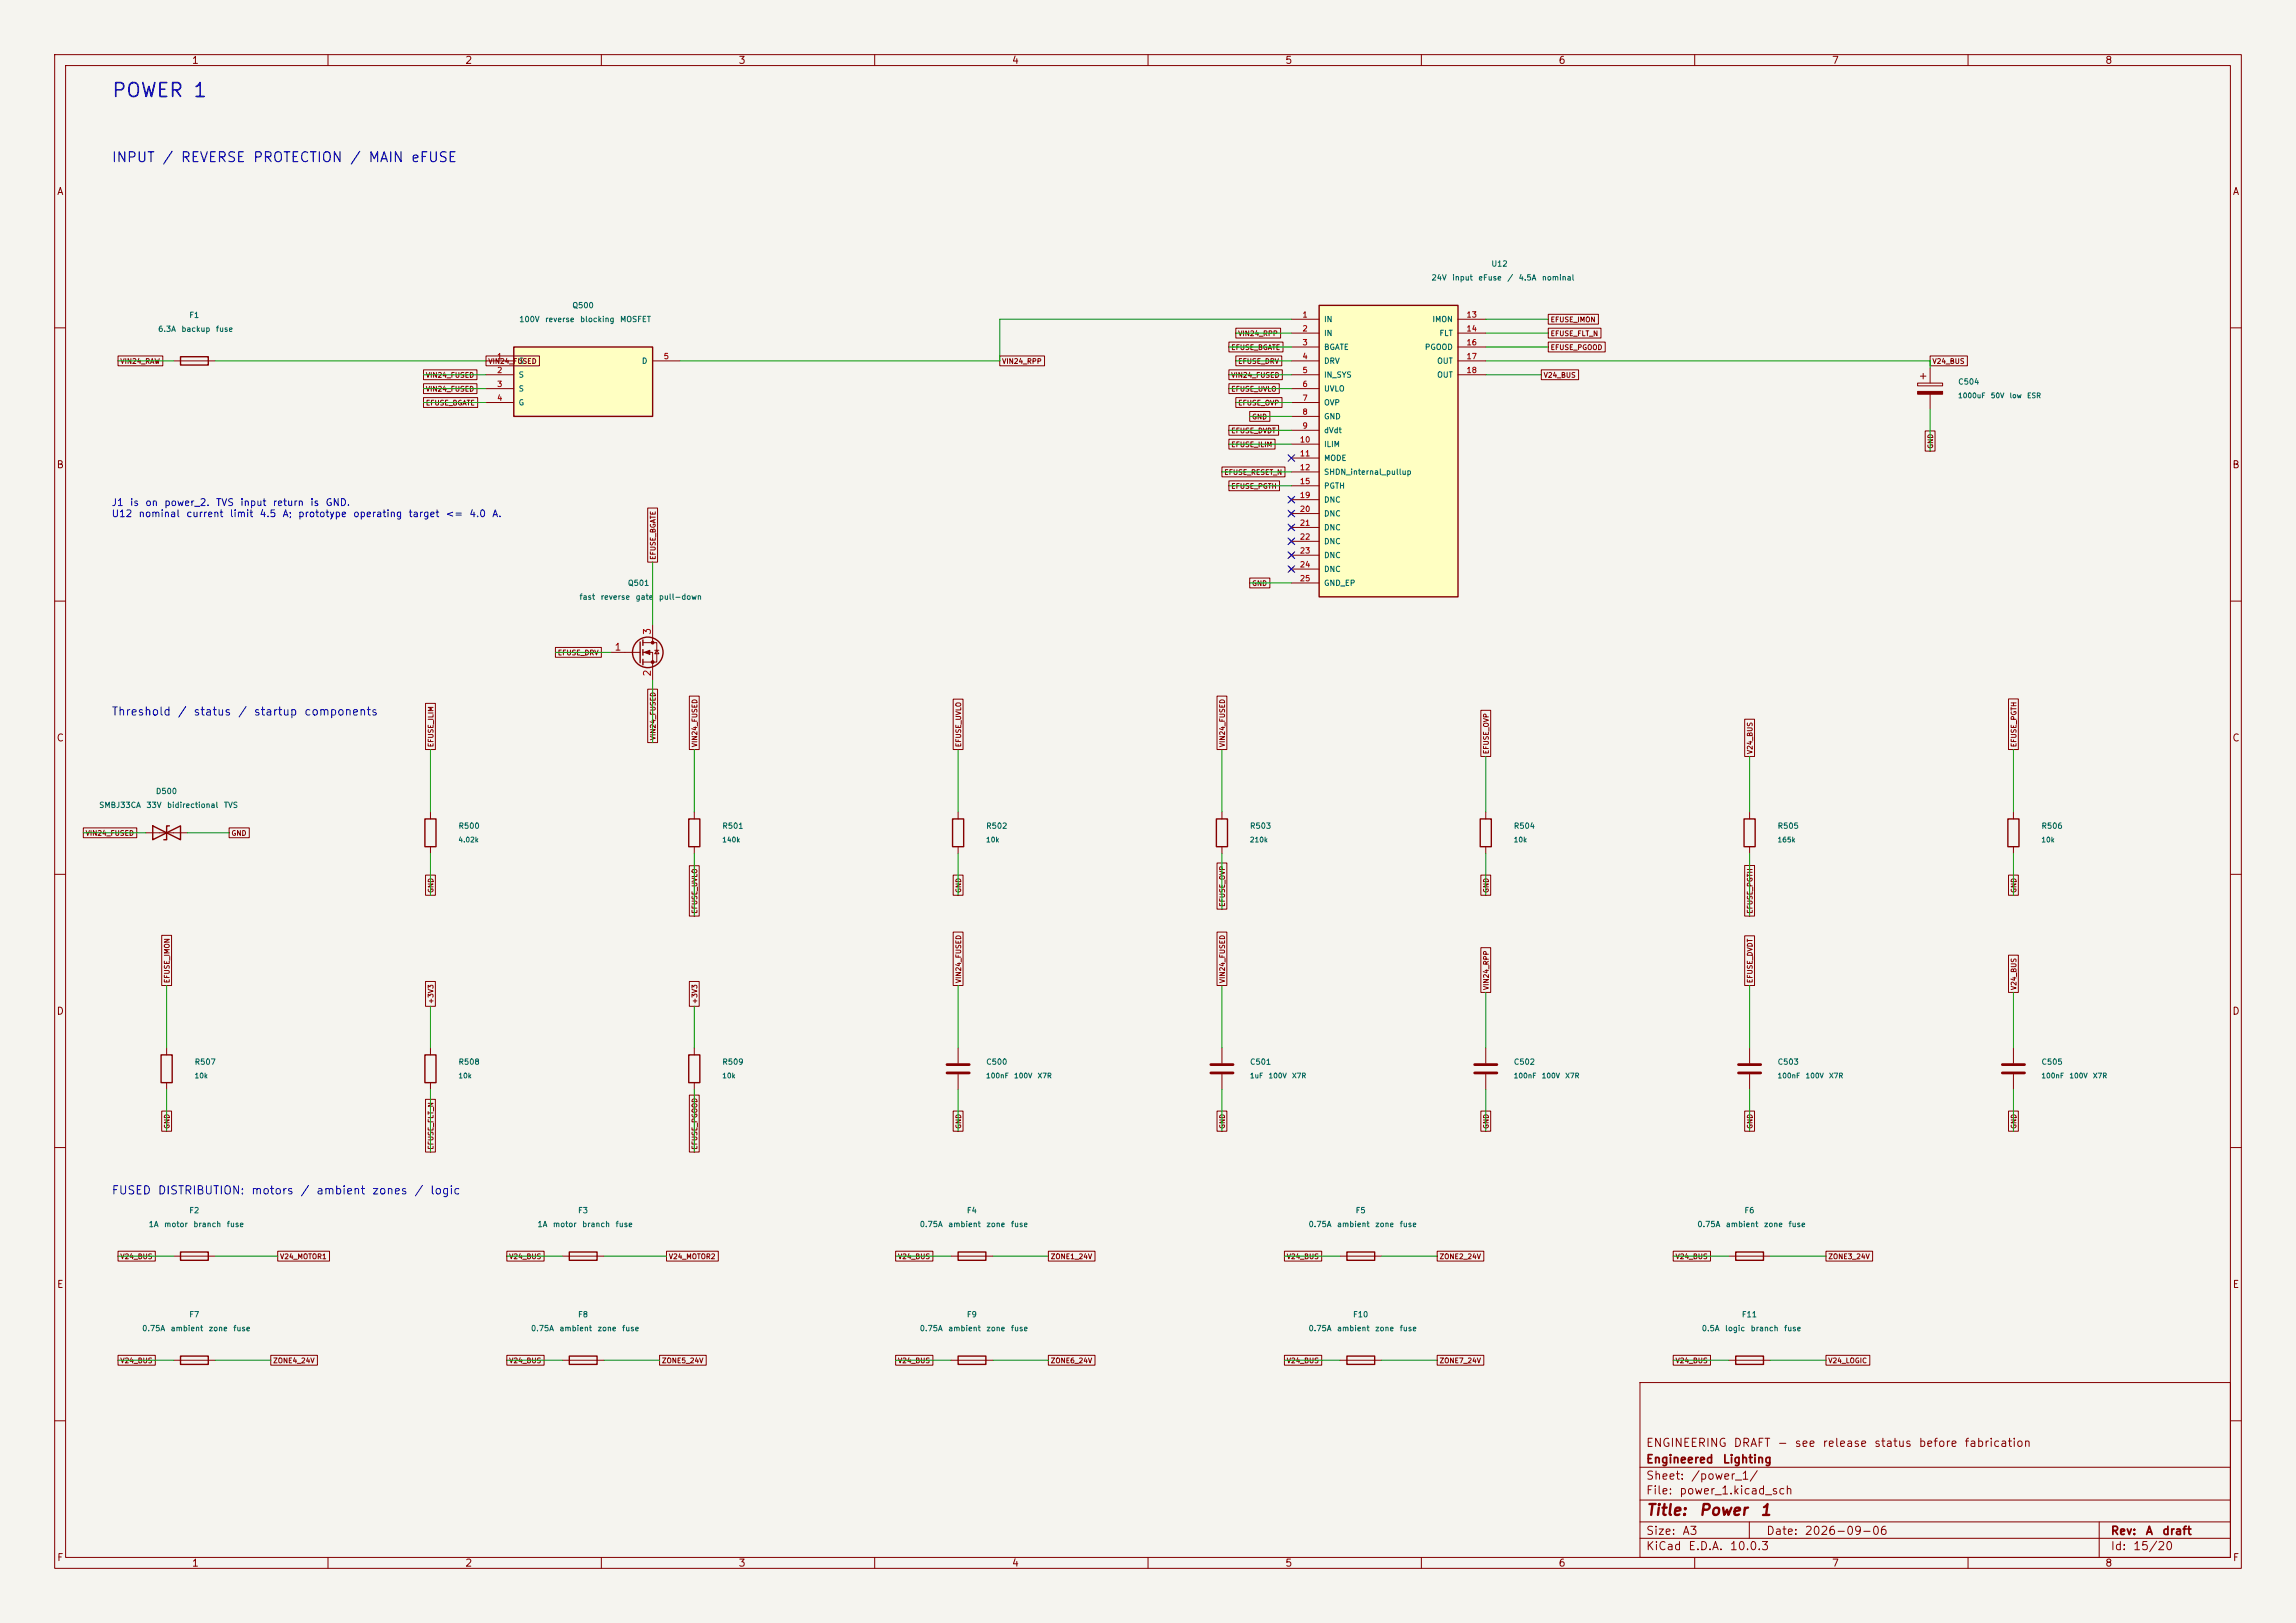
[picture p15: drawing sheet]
<svg xmlns="http://www.w3.org/2000/svg" width="420mm" height="297mm" viewBox="0 0 420 297" stroke-linecap="round" stroke-linejoin="round" font-family="sans-serif">
<defs><g id="words">
<text font-size="2.5" fill="#0000c2" x="20.3" y="18.4">POWER 1</text>
<g font-size="2" fill="#840000">
<text x="301" y="277.8">Title:</text>
<text x="310.7" y="277.8">Power</text>
<text x="321.8" y="277.8">1</text>
</g>
<text font-size="1.8" fill="#0000c2" x="20.3" y="30.1">INPUT / REVERSE PROTECTION / MAIN eFUSE</text>
<g font-size="1.5" fill="#0000c2">
<text x="20.3" y="131.3">Threshold</text>
<text x="32.4" y="131.3">/</text>
<text x="35.3" y="131.3">status</text>
<text x="43.4" y="131.3">/</text>
<text x="46.3" y="131.3">startup</text>
<text x="55.5" y="131.3">components</text>
<text x="20.3" y="218.9">FUSED</text>
<text x="28.8" y="218.9">DISTRIBUTION:</text>
<text x="45.8" y="218.9">motors</text>
<text x="54.9" y="218.9">/</text>
<text x="57.7" y="218.9">ambient</text>
<text x="68" y="218.9">zones</text>
<text x="75.7" y="218.9">/</text>
<text x="78.6" y="218.9">logic</text>
</g>
<g font-size="1.5" fill="#840000">
<text x="301" y="268.1">Engineered</text>
<text x="301" y="265.1">ENGINEERING</text>
<text x="315" y="268.1">Lighting</text>
<text x="317" y="265.1">DRAFT</text>
<text x="325" y="265.1">-</text>
<text x="328.2" y="265.1">see</text>
<text x="333.3" y="265.1">release</text>
<text x="342.7" y="265.1">status</text>
<text x="350.9" y="265.1">before</text>
<text x="359.2" y="265.1">fabrication</text>
<text x="301" y="273.8">File:</text>
<text x="301" y="271.1">Sheet:</text>
<text x="307.1" y="273.8">power_1.kicad_sch</text>
<text x="309.2" y="271.1">/power_1/</text>
<text x="301" y="281.2">Size:</text>
<text x="307.6" y="281.2">A3</text>
<text x="323" y="281.2">Date:</text>
<text x="330" y="281.2">2026-09-06</text>
<text x="386" y="281.2">Rev:</text>
<text x="392.4" y="281.2">A</text>
<text x="395.4" y="281.2">draft</text>
<text x="301" y="284">KiCad</text>
<text x="308.7" y="284">E.D.A.</text>
<text x="316.3" y="284">10.0.3</text>
<text x="386" y="284">Id:</text>
<text x="390.1" y="284">15/20</text>
</g>
<g font-size="1.3" fill="#840000">
<text x="35" y="12">1</text>
<text x="85" y="12">2</text>
<text x="135" y="12">3</text>
<text x="185" y="12">4</text>
<text x="235" y="12">5</text>
<text x="285" y="12">6</text>
<text x="335" y="12">7</text>
<text x="385" y="12">8</text>
<text x="10.3" y="36">A</text>
<text x="408.3" y="36">A</text>
<text x="10.3" y="86">B</text>
<text x="408.2" y="86">B</text>
<text x="10.3" y="136">C</text>
<text x="408.2" y="136">C</text>
<text x="10.3" y="186">D</text>
<text x="408.2" y="186">D</text>
<text x="10.3" y="236">E</text>
<text x="408.3" y="236">E</text>
<text x="10.3" y="286">F</text>
<text x="35" y="287">1</text>
<text x="85" y="287">2</text>
<text x="135" y="287">3</text>
<text x="185" y="287">4</text>
<text x="235" y="287">5</text>
<text x="285" y="287">6</text>
<text x="335" y="287">7</text>
<text x="385" y="287">8</text>
<text x="408.3" y="286">F</text>
</g>
<g font-size="1.3" fill="#0000c2">
<text x="20.3" y="92.9">J1</text>
<text x="20.3" y="94.9">U12</text>
<text x="23.7" y="92.9">is</text>
<text x="25.2" y="94.9">nominal</text>
<text x="26.5" y="92.9">on</text>
<text x="29.9" y="92.9">power_2.</text>
<text x="34" y="94.9">current</text>
<text x="39.4" y="92.9">TVS</text>
<text x="41.9" y="94.9">limit</text>
<text x="43.8" y="92.9">input</text>
<text x="47.4" y="94.9">4.5</text>
<text x="49.8" y="92.9">return</text>
<text x="51.6" y="94.9">A;</text>
<text x="54.4" y="94.9">prototype</text>
<text x="56.6" y="92.9">is</text>
<text x="59.4" y="92.9">GND.</text>
<text x="64.5" y="94.9">operating</text>
<text x="74.6" y="94.9">target</text>
<text x="81.4" y="94.9">&lt;=</text>
<text x="85.7" y="94.9">4.0</text>
<text x="89.9" y="94.9">A.</text>
</g>
<g font-size="1.3" fill="#a90000">
<text x="112.3" y="119.4">1</text>
<text x="119.4" y="116.3" transform="rotate(-90 119.4 116.3)">3</text>
<text x="119.4" y="123.9" transform="rotate(-90 119.4 123.9)">2</text>
</g>
<g font-size="1" fill="#006464">
<text x="261.8" y="51.6">24V</text>
<text x="265.5" y="51.6">input</text>
<text x="270.3" y="51.6">eFuse</text>
<text x="272.7" y="49">U12</text>
<text x="275.6" y="51.6">/</text>
<text x="277.7" y="51.6">4.5A</text>
<text x="282" y="51.6">nominal</text>
<text x="34.5" y="58.4">F1</text>
<text x="94.9" y="59.2">100V</text>
<text x="99.6" y="59.2">reverse</text>
<text x="104.6" y="56.6">Q500</text>
<text x="106" y="59.2">blocking</text>
<text x="113.3" y="59.2">MOSFET</text>
<text x="242.1" y="59.2">IN</text>
<text x="261.9" y="59.2">IMON</text>
<text x="28.8" y="61">6.3A</text>
<text x="33.1" y="61">backup</text>
<text x="39.4" y="61">fuse</text>
<text x="242.1" y="61.7">IN</text>
<text x="242.1" y="64.3">BGATE</text>
<text x="260.5" y="64.3">PGOOD</text>
<text x="263.2" y="61.7">FLT</text>
<text x="94.8" y="66.8">S</text>
<text x="94.8" y="69.3">S</text>
<text x="94.8" y="71.9">S</text>
<text x="117.3" y="66.8">D</text>
<text x="242.1" y="66.8">DRV</text>
<text x="242.1" y="69.3">IN_SYS</text>
<text x="242.1" y="71.9">UVLO</text>
<text x="262.8" y="66.8">OUT</text>
<text x="262.8" y="69.3">OUT</text>
<text x="358.1" y="70.6">C504</text>
<text x="94.8" y="74.4">G</text>
<text x="242.1" y="74.4">OVP</text>
<text x="242.1" y="77">GND</text>
<text x="242.1" y="79.5">dVdt</text>
<text x="242.1" y="82">ILIM</text>
<text x="242.1" y="84.6">MODE</text>
<text x="242.1" y="87.1">SHDN_internal_pullup</text>
<text x="242.1" y="89.7">PGTH</text>
<text x="242.1" y="92.2">DNC</text>
<text x="242.1" y="94.7">DNC</text>
<text x="242.1" y="97.3">DNC</text>
<text x="242.1" y="99.8">DNC</text>
<text x="114.8" y="107.4">Q501</text>
<text x="242.1" y="102.4">DNC</text>
<text x="242.1" y="104.9">DNC</text>
<text x="242.1" y="107.4">GND_EP</text>
<text x="105.9" y="110">fast</text>
<text x="109.8" y="110">reverse</text>
<text x="116.2" y="110">gate</text>
<text x="120.4" y="110">pull-down</text>
<text x="18" y="148.1">SMBJ33CA</text>
<text x="26.7" y="148.1">33V</text>
<text x="28.4" y="145.5">D500</text>
<text x="30.5" y="148.1">bidirectional</text>
<text x="40.9" y="148.1">TVS</text>
<text x="83.8" y="151.9">R500</text>
<text x="132" y="151.9">R501</text>
<text x="180.3" y="151.9">R502</text>
<text x="228.6" y="151.9">R503</text>
<text x="276.8" y="151.9">R504</text>
<text x="325.1" y="151.9">R505</text>
<text x="373.3" y="151.9">R506</text>
<text x="35.5" y="195.1">R507</text>
<text x="83.8" y="195.1">R508</text>
<text x="132" y="195.1">R509</text>
<text x="180.3" y="195.1">C500</text>
<text x="228.6" y="195.1">C501</text>
<text x="276.8" y="195.1">C502</text>
<text x="325.1" y="195.1">C503</text>
<text x="373.3" y="195.1">C505</text>
<text x="27.1" y="224.8">1A</text>
<text x="29.9" y="224.8">motor</text>
<text x="34.5" y="222.3">F2</text>
<text x="35.3" y="224.8">branch</text>
<text x="41.4" y="224.8">fuse</text>
<text x="98.2" y="224.8">1A</text>
<text x="101" y="224.8">motor</text>
<text x="105.6" y="222.3">F3</text>
<text x="106.4" y="224.8">branch</text>
<text x="112.5" y="224.8">fuse</text>
<text x="168.1" y="224.8">0.75A</text>
<text x="173.4" y="224.8">ambient</text>
<text x="176.8" y="222.3">F4</text>
<text x="180.3" y="224.8">zone</text>
<text x="184.8" y="224.8">fuse</text>
<text x="239.3" y="224.8">0.75A</text>
<text x="244.5" y="224.8">ambient</text>
<text x="247.9" y="222.3">F5</text>
<text x="251.4" y="224.8">zone</text>
<text x="255.9" y="224.8">fuse</text>
<text x="310.4" y="224.8">0.75A</text>
<text x="315.6" y="224.8">ambient</text>
<text x="319" y="222.3">F6</text>
<text x="322.6" y="224.8">zone</text>
<text x="327.1" y="224.8">fuse</text>
<text x="25.9" y="243.8">0.75A</text>
<text x="31.1" y="243.8">ambient</text>
<text x="34.5" y="241.3">F7</text>
<text x="38.1" y="243.8">zone</text>
<text x="42.6" y="243.8">fuse</text>
<text x="97" y="243.8">0.75A</text>
<text x="102.2" y="243.8">ambient</text>
<text x="105.6" y="241.3">F8</text>
<text x="109.2" y="243.8">zone</text>
<text x="113.7" y="243.8">fuse</text>
<text x="168.1" y="243.8">0.75A</text>
<text x="173.4" y="243.8">ambient</text>
<text x="176.8" y="241.3">F9</text>
<text x="180.3" y="243.8">zone</text>
<text x="184.8" y="243.8">fuse</text>
<text x="239.3" y="243.8">0.75A</text>
<text x="244.5" y="243.8">ambient</text>
<text x="247.4" y="241.3">F10</text>
<text x="251.4" y="243.8">zone</text>
<text x="255.9" y="243.8">fuse</text>
<text x="311.2" y="243.8">0.5A</text>
<text x="315.5" y="243.8">logic</text>
<text x="318.5" y="241.3">F11</text>
<text x="320.1" y="243.8">branch</text>
<text x="326.3" y="243.8">fuse</text>
</g>
<g font-size="1" fill="#a90000">
<text x="238.2" y="58.3">1</text>
<text x="268.2" y="58.3">13</text>
<text x="90.8" y="66">1</text>
<text x="121.3" y="66">5</text>
<text x="238.2" y="60.9">2</text>
<text x="238.2" y="63.4">3</text>
<text x="238.2" y="66">4</text>
<text x="268.2" y="60.9">14</text>
<text x="268.2" y="63.4">16</text>
<text x="268.2" y="66">17</text>
<text x="90.8" y="68.5">2</text>
<text x="90.8" y="71">3</text>
<text x="238.2" y="68.5">5</text>
<text x="238.2" y="71">6</text>
<text x="268.2" y="68.5">18</text>
<text x="90.8" y="73.6">4</text>
<text x="238.2" y="73.6">7</text>
<text x="238.2" y="76.1">8</text>
<text x="237.7" y="81.2">10</text>
<text x="237.7" y="83.7">11</text>
<text x="238.2" y="78.7">9</text>
<text x="237.7" y="86.3">12</text>
<text x="237.7" y="88.8">15</text>
<text x="237.7" y="91.4">19</text>
<text x="237.7" y="93.9">20</text>
<text x="237.7" y="96.4">21</text>
<text x="237.7" y="99">22</text>
<text x="237.7" y="101.5">23</text>
<text x="237.7" y="104.1">24</text>
<text x="237.7" y="106.6">25</text>
</g>
<g font-size=".9" fill="#840000">
<text x="283.5" y="59.2">EFUSE_IMON</text>
<text x="225.1" y="64.3">EFUSE_BGATE</text>
<text x="226.4" y="61.7">VIN24_RPP</text>
<text x="283.5" y="61.7">EFUSE_FLT_N</text>
<text x="283.5" y="64.3">EFUSE_PGOOD</text>
<text x="21.9" y="66.8">VIN24_RAW</text>
<text x="77.8" y="69.3">VIN24_FUSED</text>
<text x="77.8" y="71.9">VIN24_FUSED</text>
<text x="89.2" y="66.8">VIN24_FUSED</text>
<text x="183.2" y="66.8">VIN24_RPP</text>
<text x="225.1" y="69.3">VIN24_FUSED</text>
<text x="225.1" y="71.9">EFUSE_UVLO</text>
<text x="226.4" y="66.8">EFUSE_DRV</text>
<text x="282.3" y="69.3">V24_BUS</text>
<text x="353.4" y="66.8">V24_BUS</text>
<text x="77.8" y="74.4">EFUSE_BGATE</text>
<text x="226.4" y="74.4">EFUSE_OVP</text>
<text x="228.9" y="77">GND</text>
<text x="225.1" y="82">EFUSE_ILIM</text>
<text x="225.1" y="79.5">EFUSE_DVDT</text>
<text x="353.8" y="82.2" transform="rotate(-90 353.8 82.2)">GND</text>
<text x="223.9" y="87.1">EFUSE_RESET_N</text>
<text x="225.1" y="89.7">EFUSE_PGTH</text>
<text x="120.1" y="102.5" transform="rotate(-90 120.1 102.5)">EFUSE_BGATE</text>
<text x="228.9" y="107.4">GND</text>
<text x="101.9" y="120.1">EFUSE_DRV</text>
<text x="79.5" y="136.8" transform="rotate(-90 79.5 136.8)">EFUSE_ILIM</text>
<text x="120.1" y="135.6" transform="rotate(-90 120.1 135.6)">VIN24_FUSED</text>
<text x="127.8" y="136.8" transform="rotate(-90 127.8 136.8)">VIN24_FUSED</text>
<text x="176" y="136.8" transform="rotate(-90 176 136.8)">EFUSE_UVLO</text>
<text x="224.3" y="136.8" transform="rotate(-90 224.3 136.8)">VIN24_FUSED</text>
<text x="369.1" y="136.8" transform="rotate(-90 369.1 136.8)">EFUSE_PGTH</text>
<text x="272.5" y="138.1" transform="rotate(-90 272.5 138.1)">EFUSE_OVP</text>
<text x="320.8" y="138.1" transform="rotate(-90 320.8 138.1)">V24_BUS</text>
<text x="15.6" y="153.2">VIN24_FUSED</text>
<text x="42.2" y="153.2">GND</text>
<text x="79.5" y="163.5" transform="rotate(-90 79.5 163.5)">GND</text>
<text x="127.8" y="167.3" transform="rotate(-90 127.8 167.3)">EFUSE_UVLO</text>
<text x="176" y="163.5" transform="rotate(-90 176 163.5)">GND</text>
<text x="224.3" y="166" transform="rotate(-90 224.3 166)">EFUSE_OVP</text>
<text x="272.5" y="163.5" transform="rotate(-90 272.5 163.5)">GND</text>
<text x="320.8" y="167.3" transform="rotate(-90 320.8 167.3)">EFUSE_PGTH</text>
<text x="369.1" y="163.5" transform="rotate(-90 369.1 163.5)">GND</text>
<text x="31.2" y="180" transform="rotate(-90 31.2 180)">EFUSE_IMON</text>
<text x="79.5" y="183.8" transform="rotate(-90 79.5 183.8)">+3V3</text>
<text x="127.8" y="183.8" transform="rotate(-90 127.8 183.8)">+3V3</text>
<text x="176" y="180" transform="rotate(-90 176 180)">VIN24_FUSED</text>
<text x="224.3" y="180" transform="rotate(-90 224.3 180)">VIN24_FUSED</text>
<text x="272.5" y="181.3" transform="rotate(-90 272.5 181.3)">VIN24_RPP</text>
<text x="320.8" y="180" transform="rotate(-90 320.8 180)">EFUSE_DVDT</text>
<text x="369.1" y="181.3" transform="rotate(-90 369.1 181.3)">V24_BUS</text>
<text x="31.2" y="206.7" transform="rotate(-90 31.2 206.7)">GND</text>
<text x="176" y="206.7" transform="rotate(-90 176 206.7)">GND</text>
<text x="224.3" y="206.7" transform="rotate(-90 224.3 206.7)">GND</text>
<text x="272.5" y="206.7" transform="rotate(-90 272.5 206.7)">GND</text>
<text x="320.8" y="206.7" transform="rotate(-90 320.8 206.7)">GND</text>
<text x="369.1" y="206.7" transform="rotate(-90 369.1 206.7)">GND</text>
<text x="79.5" y="210.5" transform="rotate(-90 79.5 210.5)">EFUSE_FLT_N</text>
<text x="127.8" y="210.5" transform="rotate(-90 127.8 210.5)">EFUSE_PGOOD</text>
<text x="21.9" y="230.6">V24_BUS</text>
<text x="51.1" y="230.6">V24_MOTOR1</text>
<text x="93" y="230.6">V24_BUS</text>
<text x="122.3" y="230.6">V24_MOTOR2</text>
<text x="164.2" y="230.6">V24_BUS</text>
<text x="192.1" y="230.6">ZONE1_24V</text>
<text x="235.3" y="230.6">V24_BUS</text>
<text x="263.2" y="230.6">ZONE2_24V</text>
<text x="306.4" y="230.6">V24_BUS</text>
<text x="334.3" y="230.6">ZONE3_24V</text>
<text x="21.9" y="249.7">V24_BUS</text>
<text x="49.9" y="249.7">ZONE4_24V</text>
<text x="93" y="249.7">V24_BUS</text>
<text x="121" y="249.7">ZONE5_24V</text>
<text x="164.2" y="249.7">V24_BUS</text>
<text x="192.1" y="249.7">ZONE6_24V</text>
<text x="235.3" y="249.7">V24_BUS</text>
<text x="263.2" y="249.7">ZONE7_24V</text>
<text x="306.4" y="249.7">V24_BUS</text>
<text x="334.3" y="249.7">V24_LOGIC</text>
</g>
<g font-size=".9" fill="#006464">
<text x="358.1" y="73.1">1000uF</text>
<text x="364.1" y="73.1">50V</text>
<text x="367.5" y="73.1">low</text>
<text x="370.7" y="73.1">ESR</text>
<text x="83.8" y="154.4">4.02k</text>
<text x="132" y="154.4">140k</text>
<text x="180.3" y="154.4">10k</text>
<text x="228.5" y="154.4">210k</text>
<text x="276.8" y="154.4">10k</text>
<text x="325.1" y="154.4">165k</text>
<text x="373.3" y="154.4">10k</text>
<text x="35.5" y="197.5">10k</text>
<text x="83.8" y="197.5">10k</text>
<text x="132" y="197.5">10k</text>
<text x="180.3" y="197.5">100nF</text>
<text x="185.4" y="197.5">100V</text>
<text x="189.7" y="197.5">X7R</text>
<text x="228.5" y="197.5">1uF</text>
<text x="231.9" y="197.5">100V</text>
<text x="236.3" y="197.5">X7R</text>
<text x="276.8" y="197.5">100nF</text>
<text x="281.9" y="197.5">100V</text>
<text x="286.2" y="197.5">X7R</text>
<text x="325.1" y="197.5">100nF</text>
<text x="330.2" y="197.5">100V</text>
<text x="334.5" y="197.5">X7R</text>
<text x="373.3" y="197.5">100nF</text>
<text x="378.4" y="197.5">100V</text>
<text x="382.7" y="197.5">X7R</text>
</g>
</g></defs>
<path d="M0 0h420v297h-420z" fill="#f5f4ef" stroke="#f5f4ef" stroke-width=".18"/>
<g fill="none" stroke="#840000" stroke-width=".18">
<path d="M10 10h400v277h-400zM12 12h396v273h-396zM60 10v2M110 10v2M160 10v2M210 10v2M260 10v2M310 10v2M360 10v2M10 60h2M408 60h2M10 110h2"/>
<path d="M408 110h2M10 160h2M408 160h2M127 191.8v1.2M127 198.1v1.3M320 191.8v2.8M320 196.6v2.8M10 210h2M408 210h2M102.9 248.9h7.6M174 248.9h7.6M300 253h108v32h-108z"/>
<path d="M10 260h2M300 278.5h108M300 274.5h108M300 268.5h108M320 278.5v3M384 278.5v6.5M408 260h2M60 285v2M110 285v2M160 285v2M210 285v2M260 285v2"/>
<path d="M300 281.5h108M310 285v2M360 285v2"/>
</g>
<path d="M126 193h2v5.1h-2zM104.1 248.2h5.1v1.5h-5.1zM175.3 248.2h5v1.5h-5z" fill="none" stroke="#840000" stroke-width=".25"/>
<path d="M318 194.8h4.1M318 196.3h4.1" fill="none" stroke="#840000" stroke-width=".51"/>
<path d="M241.3 55.9h25.4v53.3h-25.4z" fill="#ffffc2"/>
<path d="M241.3 55.9h25.4v53.3h-25.4zM77.7 193h2.1v5.1h-2.1zM104.1 229.1h5.1v1.5h-5.1zM175.3 229.1h5v1.5h-5z" fill="none" stroke="#840000" stroke-width=".25"/>
<g fill="none" stroke="#840000" stroke-width=".18">
<path d="M236.2 58.4h5.1M266.7 58.4h5.1M236.2 61h5.1M236.2 63.5h5.1M236.2 66h5.1M236.2 68.6h5.1M236.2 71.1h5.1M236.2 73.7h5.1M236.2 76.2h5.1M236.2 78.7h5.1M266.7 61h5.1M266.7 63.5h5.1"/>
<path d="M266.7 66h5.1M266.7 68.6h5.1M235.8 91.1l.8 .7M235.8 93.6l.8 .8M235.8 96.1l.8 .8M235.8 98.7l.8 .7M236.2 81.3h5.1M236.2 83.8h5.1M236.2 86.4h5.1M236.2 88.9h5.1M236.2 91.4h5.1M236.2 94h5.1"/>
<path d="M236.2 96.5h5.1M236.2 99.1h5.1M236.6 91.1l-.8 .7M236.6 93.6l-.8 .8M236.6 96.1l-.8 .8M236.6 98.7l-.8 .7M235.8 101.2l.8 .8M235.8 103.8l.8 .7M236.2 101.6h5.1M236.2 104.1h5.1M236.2 106.7h5.1M236.6 101.2l-.8 .8"/>
<path d="M236.6 103.8l-.8 .7M78.7 191.8v1.2M78.7 198.1v1.3M271.8 191.8v2.8M271.8 196.6v2.8M102.9 229.9h7.6M174 229.9h7.6"/>
</g>
<path d="M269.7 194.8h4.1M269.7 196.3h4.1" fill="none" stroke="#840000" stroke-width=".51"/>
<path d="M94 63.5h25.4v12.7h-25.4z" fill="#ffffc2"/>
<g fill="none" stroke="#840000" stroke-width=".25">
<path d="M33 65.3h5.1v1.5h-5.1zM94 63.5h25.4v12.7h-25.4zM117.1 117.5v3.8M117.6 117.1v1M117.6 118.9v1M117.6 120.7v1M27.9 151.1v2.6l5.1-2.6v2.6zM31 151.1h-.5v2.6h-.5M77.7 149.9h2.1v5h-2.1zM126 149.9h2v5h-2zM174.2 149.9h2.1v5h-2.1zM222.5 149.9h2v5h-2z"/>
<path d="M270.8 149.9h2v5h-2zM319 149.9h2.1v5h-2.1zM367.3 149.9h2v5h-2zM29.5 193h2v5.1h-2zM33 229.1h5.1v1.5h-5.1zM246.4 229.1h5.1v1.5h-5.1zM317.5 229.1h5.1v1.5h-5.1zM33 248.2h5.1v1.5h-5.1zM246.4 248.2h5.1v1.5h-5.1zM317.5 248.2h5.1v1.5h-5.1z"/>
<circle cx="118.5" cy="119.4" r="2.79"/>
</g>
<g fill="none" stroke="#840000" stroke-width=".18">
<path d="M283.2 57.5h9.2v1.8h-9.2zM21.6 65.1h8.2v1.8h-8.2zM31.7 66h7.7M77.5 67.7h9.7v1.8h-9.7zM77.5 70.2h9.7v1.8h-9.7zM77.5 72.8h9.9v1.8h-9.9zM88.9 65.1h9.8v1.8h-9.8zM88.9 66h5.1M88.9 68.6h5.1M88.9 71.1h5.1M88.9 73.7h5.1M119.4 66h5.1"/>
<path d="M182.9 65.1h8.2v1.8h-8.2zM224.8 62.6h9.9v1.8h-9.9zM224.8 67.7h9.8v1.8h-9.8zM224.8 70.2h9.2v1.8h-9.2zM224.8 77.8h9.1v1.8h-9.1zM226.1 60.1h8.1v1.8h-8.1zM226.1 65.1h8.4v1.8h-8.4zM226.1 72.8h8.4v1.8h-8.4zM228.6 75.3h3.7v1.8h-3.7zM281.9 67.7h6.9v1.8h-6.9zM283.2 60.1h9.7v1.8h-9.7zM283.2 62.6h10.4v1.8h-10.4z"/>
<path d="M350.8 70.1h4.5v.5h-4.5zM351.3 68.8h1M351.8 68.3v1M352.2 78.9h1.8v3.7h-1.8zM353.1 65.1h6.8v1.8h-6.8zM353.1 67.3v2.8M353.1 72.1v2.8M118.5 93h1.8v9.9h-1.8zM223.5 85.5h11.6v1.8h-11.6zM224.8 80.4h8.4v1.8h-8.4zM224.8 88h9.2v1.8h-9.2zM101.6 118.5h8.4v1.8h-8.4z"/>
<path d="M111.8 119.4h5.3M117.6 117.6h2.5v3.6h-2.5M117.6 119.4h1.8v5.1M119.4 114.3v3.3M119.8 119h.7M120.1 119l.4 .6h-.7zM228.6 105.8h3.7v1.8h-3.7zM77.8 128.7h1.8v8.5h-1.8zM118.5 126.1h1.8v9.8h-1.8zM126.1 127.4h1.8v9.8h-1.8zM174.4 127.9h1.8v9.3h-1.8zM222.6 127.4h1.8v9.8h-1.8z"/>
<path d="M270.9 130h1.8v8.4h-1.8zM319.1 131.6h1.8v6.8h-1.8zM367.4 127.9h1.8v9.3h-1.8zM15.2 151.5h9.8v1.8h-9.8zM26.7 152.4h7.6M41.9 151.5h3.7v1.8h-3.7zM78.7 148.6v1.3M78.7 154.9v1.3M126.1 158.4h1.8v9.2h-1.8zM127 148.6v1.3M127 154.9v1.3M175.3 148.6v1.3"/>
<path d="M175.3 154.9v1.3M222.6 157.9h1.8v8.5h-1.8zM223.5 148.6v1.3M223.5 154.9v1.3M271.8 148.6v1.3M271.8 154.9v1.3M319.1 158.4h1.8v9.2h-1.8zM320 148.6v1.3M320 154.9v1.3M368.3 148.6v1.3M368.3 154.9v1.3M29.6 171.2h1.8v9.1h-1.8z"/>
<path d="M77.8 160.1h1.8v3.7h-1.8zM77.8 179.6h1.8v4.6h-1.8zM126.1 179.6h1.8v4.6h-1.8zM174.4 160.1h1.8v3.7h-1.8zM174.4 170.6h1.8v9.7h-1.8zM222.6 170.6h1.8v9.7h-1.8zM270.9 173.4h1.8v8.2h-1.8zM270.9 160.1h1.8v3.7h-1.8zM319.1 171.3h1.8v9h-1.8zM367.4 174.8h1.8v6.8h-1.8zM367.4 160.1h1.8v3.7h-1.8zM30.5 191.8v1.2"/>
<path d="M30.5 198.1v1.3M175.3 191.8v2.8M175.3 196.6v2.8M223.5 191.8v2.8M223.5 196.6v2.8M368.3 191.8v2.8M368.3 196.6v2.8M29.6 203.3h1.8v3.7h-1.8zM77.8 201.2h1.8v9.6h-1.8zM126.1 200.4h1.8v10.4h-1.8zM174.4 203.3h1.8v3.7h-1.8zM222.6 203.3h1.8v3.7h-1.8z"/>
<path d="M270.9 203.3h1.8v3.7h-1.8zM319.1 203.3h1.8v3.7h-1.8zM367.4 203.3h1.8v3.7h-1.8zM21.6 229h6.8v1.8h-6.8zM31.7 229.9h7.7M50.8 229h9.5v1.8h-9.5zM92.7 229h6.8v1.8h-6.8zM121.9 229h9.5v1.8h-9.5zM163.8 229h6.8v1.8h-6.8zM191.8 229h8.5v1.8h-8.5zM234.9 229h6.9v1.8h-6.9zM245.1 229.9h7.6"/>
<path d="M262.9 229h8.5v1.8h-8.5zM306.1 229h6.8v1.8h-6.8zM316.2 229.9h7.6M334 229h8.5v1.8h-8.5zM21.6 248h6.8v1.8h-6.8zM31.7 248.9h7.7M49.5 248h8.6v1.8h-8.6zM92.7 248h6.8v1.8h-6.8zM120.6 248h8.6v1.8h-8.6zM163.8 248h6.8v1.8h-6.8zM191.8 248h8.5v1.8h-8.5zM234.9 248h6.9v1.8h-6.9z"/>
<path d="M245.1 248.9h7.6M262.9 248h8.5v1.8h-8.5zM306.1 248h6.8v1.8h-6.8zM316.2 248.9h7.6M334 248h8v1.8h-8z"/>
</g>
<path d="M173.2 194.8h4.1M173.2 196.3h4.1M221.5 194.8h4.1M221.5 196.3h4.1M366.3 194.8h4M366.3 196.3h4" fill="none" stroke="#840000" stroke-width=".51"/>
<g fill="#840000" stroke="#840000" stroke-width=".18">
<path d="M117.9 119.4l1-.4v.8z"/>
<path d="M350.8 71.6h4.5v.5h-4.5z"/>
<circle cx="119.4" cy="117.6" r=".25"/>
<circle cx="119.4" cy="121.2" r=".25"/>
</g>
<g fill="none" stroke="#009600" stroke-width=".18">
<path d="M236.2 58.4h-53.3v7.6h-58.4M271.8 58.4h11.4M21.6 66h10.1M39.4 66h49.5M77.5 68.6h11.4M77.5 71.1h11.4M77.5 73.7h11.4M224.8 63.5h11.4M224.8 68.6h11.4M224.8 71.1h11.4M224.8 78.7h11.4M226.1 66h10.1"/>
<path d="M226.1 61h10.1M226.1 73.7h10.1M228.6 76.2h7.6M271.8 66h81.3v1.3M271.8 61h11.4M271.8 63.5h11.4M271.8 68.6h10.1M353.1 74.9v7.7M223.5 86.4h12.7M224.8 81.3h11.4M224.8 88.9h11.4M101.6 119.4h10.2"/>
<path d="M119.4 102.9v11.4M228.6 106.7h7.6M78.7 137.2v11.4M119.4 124.5v11.4M127 137.2v11.4M175.3 137.2v11.4M223.5 137.2v11.4M271.8 138.4v10.2M320 138.4v10.2M368.3 137.2v11.4M15.2 152.4h11.5M34.3 152.4h7.6"/>
<path d="M78.7 156.2v7.6M127 156.2v11.4M175.3 156.2v7.6M223.5 156.2v10.2M271.8 156.2v7.6M320 156.2v11.4M368.3 156.2v7.6M30.5 180.3v11.5M30.5 199.4v7.6M78.7 184.2v7.6M78.7 199.4v11.4M127 184.2v7.6"/>
<path d="M127 199.4v11.4M175.3 180.3v11.5M175.3 199.4v7.6M223.5 180.3v11.5M223.5 199.4v7.6M271.8 181.6v10.2M271.8 199.4v7.6M320 180.3v11.5M320 199.4v7.6M368.3 181.6v10.2M368.3 199.4v7.6M21.6 229.9h10.1"/>
<path d="M39.4 229.9h11.4M92.7 229.9h10.2M110.5 229.9h11.4M163.8 229.9h10.2M181.6 229.9h10.2M234.9 229.9h10.2M252.7 229.9h10.2M306.1 229.9h10.1M323.8 229.9h10.2M21.6 248.9h10.1M39.4 248.9h10.1M92.7 248.9h10.2"/>
<path d="M110.5 248.9h10.1M163.8 248.9h10.2M181.6 248.9h10.2M234.9 248.9h10.2M252.7 248.9h10.2M306.1 248.9h10.1M323.8 248.9h10.2"/>
</g>
<g fill="none" stroke="#000084" stroke-width=".18">
<path d="M235.6 83.2l1.2 1.2M235.6 90.8l1.2 1.2M235.6 93.4l1.2 1.2M235.6 95.9l1.2 1.2M235.6 98.5l1.2 1.2M236.8 83.2l-1.2 1.2M236.8 90.8l-1.2 1.2M236.8 93.4l-1.2 1.2M236.8 95.9l-1.2 1.2M236.8 98.5l-1.2 1.2M235.6 101l1.2 1.2M235.6 103.5l1.2 1.2"/>
<path d="M236.8 101l-1.2 1.2M236.8 103.5l-1.2 1.2"/>
</g>
<use href="#words"/>
</svg>
